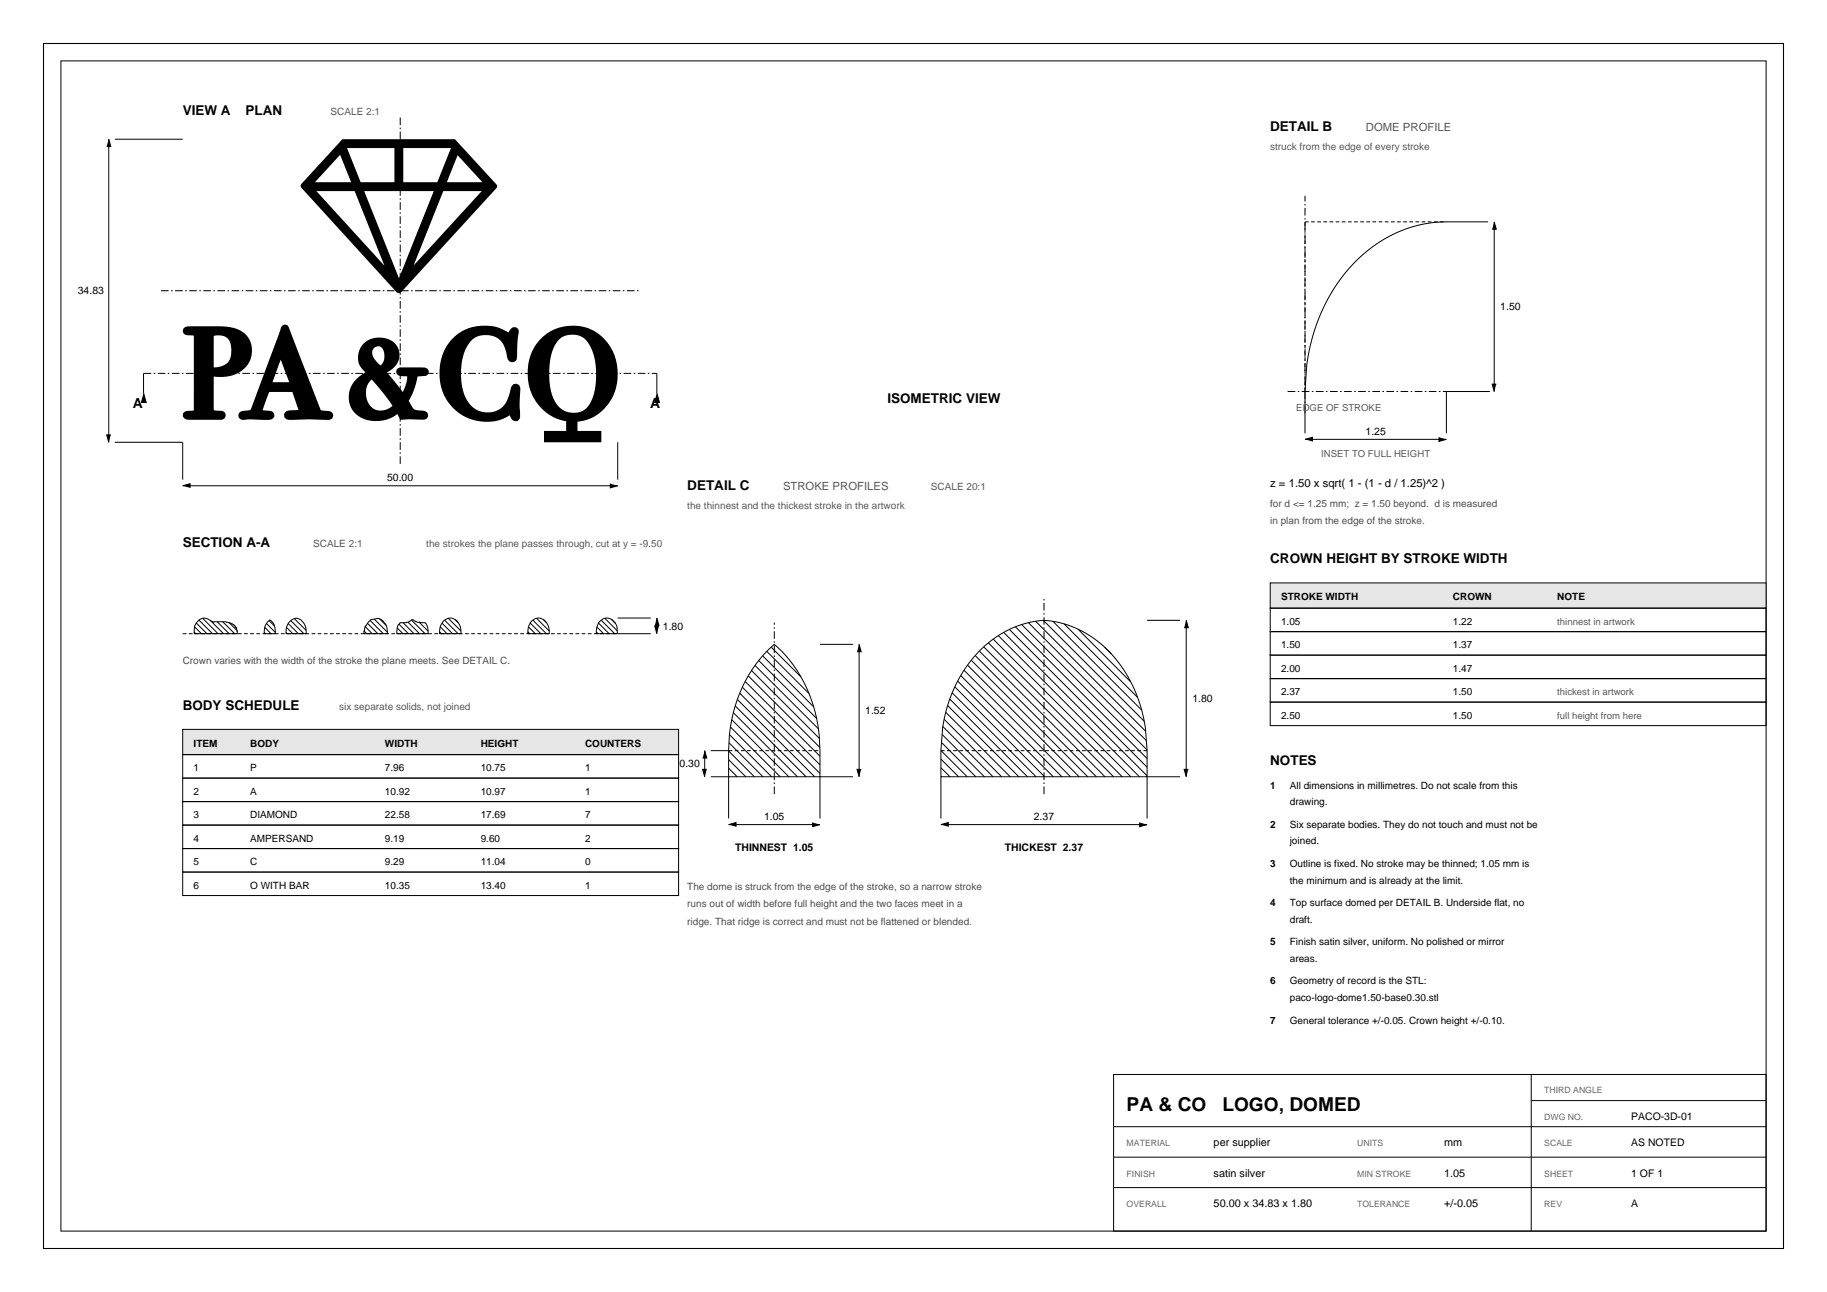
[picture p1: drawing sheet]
<svg xmlns="http://www.w3.org/2000/svg" width="420mm" height="297mm" viewBox="0 0 420 297" stroke-linecap="round" stroke-linejoin="round" font-family="sans-serif">
<defs><g id="words">
<g font-size="4.4">
<text x="259" y="255.5">PA &amp; CO</text>
<text x="281" y="255.5">LOGO, DOMED</text>
</g>
<g font-size="3.2">
<text x="30.5" y="93.8">A</text>
<text x="149.5" y="93.8">A</text>
</g>
<g font-size="3.1">
<text x="42" y="26.5">VIEW A</text>
<text x="56.5" y="26.5">PLAN</text>
<text x="292" y="30">DETAIL B</text>
<text x="204" y="92.6">ISOMETRIC VIEW</text>
<text x="158" y="112.6">DETAIL C</text>
<text x="42" y="125.7">SECTION A-A</text>
<text x="292" y="129.5">CROWN HEIGHT BY STROKE WIDTH</text>
<text x="42" y="163.2">BODY SCHEDULE</text>
<text x="292" y="175.8">NOTES</text>
</g>
<g font-size="2.6" fill="#595959">
<text x="314" y="30">DOME PROFILE</text>
<text x="180" y="112.6">STROKE PROFILES</text>
</g>
<text font-size="2.6" x="292" y="112">z = 1.50 x sqrt( 1 - (1 - d / 1.25)^2 )</text>
<g font-size="2.5">
<text x="279" y="263.5">per supplier</text>
<text x="332" y="263.5">mm</text>
<text x="279" y="270.5">satin silver</text>
<text x="332" y="270.5">1.05</text>
<text x="279" y="277.5">50.00 x 34.83 x 1.80</text>
<text x="332" y="277.5">+/-0.05</text>
</g>
<g font-size="2.4">
<text x="17.9" y="67.7">34.83</text>
<text x="344.9" y="71.3">1.50</text>
<text x="313.9" y="99.9">1.25</text>
<text x="89" y="110.6">50.00</text>
<text x="152.4" y="144.7">1.80</text>
<text x="274.1" y="161.4">1.80</text>
<text x="198.9" y="164.2">1.52</text>
<text x="156.2" y="176.4">0.30</text>
<text x="175.7" y="188.5">1.05</text>
<text x="237.7" y="188.5">2.37</text>
<text x="169" y="195.6">THINNEST 1.05</text>
<text x="231" y="195.6">THICKEST 2.37</text>
<text x="375" y="257.5">PACO-3D-01</text>
<text x="375" y="263.5">AS NOTED</text>
<text x="375" y="270.5">1 OF 1</text>
<text x="375" y="277.5">A</text>
</g>
<g font-size="2.3" fill="#595959">
<text x="76" y="26.5">SCALE 2:1</text>
<text x="292" y="34.5">struck from the edge of every stroke</text>
<text x="214" y="112.6">SCALE 20:1</text>
<text x="158" y="117.1">the thinnest and the thickest stroke in the artwork</text>
<text x="72" y="125.7">SCALE 2:1</text>
<text x="98" y="125.7">the strokes the plane passes through, cut at y = -9.50</text>
<text x="78" y="163.2">six separate solids, not joined</text>
</g>
<g font-size="2.3" fill="#4d4d4d">
<text x="292" y="116.5">for d &lt;= 1.25 mm; z = 1.50 beyond. d is measured</text>
<text x="292" y="120.5">in plan from the edge of the stroke.</text>
<text x="42" y="152.7">Crown varies with the width of the stroke the plane meets. See DETAIL C.</text>
<text x="158" y="204.6">The dome is struck from the edge of the stroke, so a narrow stroke</text>
<text x="158" y="208.6">runs out of width before full height and the two faces meet in a</text>
<text x="158" y="212.6">ridge. That ridge is correct and must not be flattened or blended.</text>
</g>
<g font-size="2.3">
<text x="294.5" y="138">STROKE WIDTH</text>
<text x="334" y="138">CROWN</text>
<text x="358" y="138">NOTE</text>
<text x="294.5" y="143.6">1.05</text>
<text x="334" y="143.6">1.22</text>
<text x="294.5" y="149">1.50</text>
<text x="334" y="149">1.37</text>
<text x="294.5" y="154.4">2.00</text>
<text x="334" y="154.4">1.47</text>
<text x="294.5" y="159.8">2.37</text>
<text x="334" y="159.8">1.50</text>
<text x="294.5" y="165.2">2.50</text>
<text x="334" y="165.2">1.50</text>
<text x="44.5" y="171.7">ITEM</text>
<text x="57.5" y="171.7">BODY</text>
<text x="88.5" y="171.7">WIDTH</text>
<text x="110.5" y="171.7">HEIGHT</text>
<text x="134.5" y="171.7">COUNTERS</text>
<text x="44.5" y="177.3">1</text>
<text x="57.5" y="177.3">P</text>
<text x="88.5" y="177.3">7.96</text>
<text x="110.5" y="177.3">10.75</text>
<text x="134.5" y="177.3">1</text>
<text x="44.5" y="182.7">2</text>
<text x="57.5" y="182.7">A</text>
<text x="88.5" y="182.7">10.92</text>
<text x="110.5" y="182.7">10.97</text>
<text x="134.5" y="182.7">1</text>
<text x="292" y="181.3">1</text>
<text x="296.5" y="181.3">All dimensions in millimetres. Do not scale from this</text>
<text x="296.5" y="185.1">drawing.</text>
<text x="44.5" y="188.1">3</text>
<text x="57.5" y="188.1">DIAMOND</text>
<text x="88.5" y="188.1">22.58</text>
<text x="110.5" y="188.1">17.69</text>
<text x="134.5" y="188.1">7</text>
<text x="292" y="190.3">2</text>
<text x="296.5" y="190.3">Six separate bodies. They do not touch and must not be</text>
<text x="44.5" y="193.5">4</text>
<text x="57.5" y="193.5">AMPERSAND</text>
<text x="88.5" y="193.5">9.19</text>
<text x="110.5" y="193.5">9.60</text>
<text x="134.5" y="193.5">2</text>
<text x="296.5" y="194.1">joined.</text>
<text x="44.5" y="198.9">5</text>
<text x="57.5" y="198.9">C</text>
<text x="88.5" y="198.9">9.29</text>
<text x="110.5" y="198.9">11.04</text>
<text x="134.5" y="198.9">0</text>
<text x="292" y="199.3">3</text>
<text x="296.5" y="199.3">Outline is fixed. No stroke may be thinned; 1.05 mm is</text>
<text x="296.5" y="203.1">the minimum and is already at the limit.</text>
<text x="44.5" y="204.3">6</text>
<text x="57.5" y="204.3">O WITH BAR</text>
<text x="88.5" y="204.3">10.35</text>
<text x="110.5" y="204.3">13.40</text>
<text x="134.5" y="204.3">1</text>
<text x="292" y="208.3">4</text>
<text x="296.5" y="208.3">Top surface domed per DETAIL B. Underside flat, no</text>
<text x="296.5" y="212.1">draft.</text>
<text x="292" y="217.3">5</text>
<text x="296.5" y="217.3">Finish satin silver, uniform. No polished or mirror</text>
<text x="296.5" y="221.1">areas.</text>
<text x="292" y="226.3">6</text>
<text x="296.5" y="226.3">Geometry of record is the STL:</text>
<text x="296.5" y="230.1">paco-logo-dome1.50-base0.30.stl</text>
<text x="292" y="235.3">7</text>
<text x="296.5" y="235.3">General tolerance +/-0.05. Crown height +/-0.10.</text>
</g>
<g font-size="2.2" fill="#595959">
<text x="298" y="94.5">EDGE OF STROKE</text>
<text x="303.7" y="105">INSET TO FULL HEIGHT</text>
<text x="358" y="143.6">thinnest in artwork</text>
<text x="358" y="159.8">thickest in artwork</text>
<text x="358" y="165.2">full height from here</text>
</g>
<g font-size="2" fill="#666">
<text x="355" y="251.3">THIRD ANGLE</text>
<text x="355" y="257.5">DWG NO.</text>
<text x="259" y="263.5">MATERIAL</text>
<text x="312" y="263.5">UNITS</text>
<text x="355" y="263.5">SCALE</text>
<text x="259" y="270.5">FINISH</text>
<text x="312" y="270.5">MIN STROKE</text>
<text x="355" y="270.5">SHEET</text>
<text x="259" y="277.5">OVERALL</text>
<text x="312" y="277.5">TOLERANCE</text>
<text x="355" y="277.5">REV</text>
</g>
</g></defs>
<path d="M10 10h400v277h-400z" fill="none" stroke="#000" stroke-width=".25"/>
<g fill="none" stroke="#000" stroke-width=".23">
<path d="M14 14h392v269h-392zM25 32v69.7M26.4 32h15.6M33 85.8v4.5M151 85.8v4.5M26.4 101.7h15.6v8.6M42 111.7h100M142 101.7v8.6M44.6 145.3l.4 .4M44.7 144.1l1.6 1.6M45.1 143.2l2.5 2.5M45.7 142.5l3.1 3.2"/>
<path d="M45.7 142.5l.3-.1a2.5 2.5 0 0 1 2.8 .5h3.1l1.6 .5 .4 .4 .3 .5h.2l.2 1.4h-10a3 3 0 0 1 .4-2.3zM46.6 142.1l3.5 3.6M48.4 142.7l3 3M49.9 142.9l2.8 2.8M51.2 142.9l2.7 2.8M52.7 143.1l1.7 1.8M60.7 145.4l.3 .3M60.9 144.2l1.4 1.5M61.2 143.3l2.1 2.1M61.7 142.8a.61 .61 0 0 1 .6-.2 .61 .61 0 0 1 .4 .5l.5 1.2 .1 1.4h-2.6a3.4 3.4 0 0 1 .8-2.7zM61.8 142.7l1.3 1.2M65.7 145.4l.3 .3"/>
<path d="M65.9 144.2l1.4 1.5M66.3 143.3l2.3 2.4M66.7 142.8l.4-.3a1.94 1.94 0 0 1 2.9 1.1l.3 .7 .1 1.4h-4.7a3.4 3.4 0 0 1 .8-2.7zM66.8 142.7l3.1 3M67.7 142.2l2.7 2.7M83.7 145.1l.6 .6M83.9 144l1.7 1.7M84.5 143.3l2.3 2.4M85.1 142.6l3 3.1M85.1 142.5l.9-.2a1.94 1.94 0 0 1 2.5 1l.5 1v1.4h-5.3l.1-.6a1.41 1.41 0 0 1 .3-1.3zM86 142.3l3 3M87.2 142.2l1.6 1.6"/>
<path d="M91.2 145.5l.2 .2M91.3 144.4l1.3 1.3M91.7 143.5l2.2 2.2M91.9 143.3l1.2-.2a1.96 1.96 0 0 0 1.6-.6l.2-.1a2.13 2.13 0 0 0 1.7 .6l.1 .1a1.23 1.23 0 0 1 1.6 1.2l.1 1.4h-7.2a2.62 2.62 0 0 1 .7-2.4zM92.6 143.1l2.6 2.6M93.8 143l2.6 2.7M94.6 142.5l3.1 3.2M96.4 143l2 2.1M101.1 145.2l.4 .5M101.2 144.1l1.6 1.6M101.6 143.2l2.4 2.5M101.9 142.8l1-.6 1-.1a2.68 2.68 0 0 1 2 2.2l.1 1.4h-4.9a3.4 3.4 0 0 1 .7-2.7z"/>
<path d="M102.2 142.6l3.1 3.1M103 142.1l3 3M104.6 142.4l.7 .7M121.3 145.2l.5 .5M121.5 144.1l1.6 1.6M121.9 143.2l2.4 2.5M122.2 142.8l.9-.6 1.1-.1a2.68 2.68 0 0 1 2 2.2l.1 1.4h-5a4.1 4.1 0 0 1 .8-2.8zM122.5 142.6l3.1 3.1M123.3 142.1l3 3M124.9 142.4l.7 .7M137.1 145.3l.4 .4M137.2 144.1l1.6 1.6"/>
<path d="M137.6 143.2l2.4 2.5M137.9 142.8l.9-.6 1.1-.1a2.53 2.53 0 0 1 1.9 1.9l.1 1.7h-4.8a4.1 4.1 0 0 1 .7-2.8zM138.2 142.6l3.1 3.1M139 142.1l2.9 2.9M140.5 142.4l1 .9M142 142.1h7.6M142 145.7h7.6M151 142.1v3.6"/>
</g>
<path d="M78.7 32l-9.4 10.3-.2 .6 22 24.2 .4 .3 .5-.1 22.1-24 .1-.7-9.6-10.6zM105.2 35.7l5.7 6.2h-8.2zM101.9 43.9h8.8l-15.6 17.1zM92.7 34h11l-3.2 7.9h-7.8zM83.7 43.9h16l-8 20.1zM79.8 34h10.9v7.9h-7.8zM72.7 43.9h8.8l6.9 17.2zM78.2 35.6l2.5 6.3h-8.3zM65 74.8l-.4 .6-6.9 18.6-.6 .4a2.73 2.73 0 0 0-2.1 .5l-.2 .5 .1 .6a2.41 2.41 0 0 0 2.4 .4l2.8 .1a3.3 3.3 0 0 0 2.7-.3l.3-.5-.1-.8-.5-.3-2.1-.3 1.5-4.2h5.3l1.4 4.1a5.8 5.8 0 0 0-2.9 .4l-.4 .6 .1 .7 .5 .5 .5 .1 4.6-.1 4.4 .1 1-.3 .2-.6a1.08 1.08 0 0 0-1.1-1.1l-1.7-.2-.1-.2-7.3-18.8-.3-.5-.6-.2zM64.5 82.7l2 5.2h-3.9zM42.2 75.5a.99 .99 0 0 0 .8 1.6h1.5l.1 .2v17.1h-.4a2.09 2.09 0 0 0-2.2 .7 1.26 1.26 0 0 0 1.7 1.4h7a1.04 1.04 0 0 0 1.2-.9 1.04 1.04 0 0 0-1-1.2l-1.7-.1-.1-7.7a7.6 7.6 0 0 0 8.3-3.6 5.4 5.4 0 0 0-4.4-7.8l-2.4-.2h-7.1l-1 .2zM49.2 77.2a2.87 2.87 0 0 1 4 2.9 3.6 3.6 0 0 1-1.6 3.8l-1.2 .4-1.3 .2zM124 78.2a11.5 11.5 0 0 0 5 18.4l1.1 .2v2.3h-5v2.6h13.1v-2.6h-5.4v-2.2a10.6 10.6 0 0 0 9.2-11.8 10.3 10.3 0 0 0-6.6-9.6 10.3 10.3 0 0 0-11.4 2.7zM128.5 78.1a4.6 4.6 0 0 1 7.5 2.2 16.6 16.6 0 0 1-.2 12.2 4.6 4.6 0 0 1-8.2-.1 16.2 16.2 0 0 1 .1-13.3zM104.5 77.4a11.4 11.4 0 0 0 4 19.1 10 10 0 0 0 8.6-1.1l.1 .2a1.48 1.48 0 0 0 1.8 1.2l.5-.6 .1-.5-.2-2.6 .2-4-.2-.6-.7-.3-.7 .1a4.2 4.2 0 0 0-1 2.6 5.3 5.3 0 0 1-4.9 3.9 5.3 5.3 0 0 1-5.2-3.6 14.8 14.8 0 0 1 .6-11.8 4.8 4.8 0 0 1 8.4 .2l.7 2.6a1.13 1.13 0 0 0 1.2 1.1 1.13 1.13 0 0 0 1.1-1.1v-3.4l.4-2.5a1.07 1.07 0 0 0-.9-1.1 1.07 1.07 0 0 0-1.2 .7l-.3 .5a10.7 10.7 0 0 0-12.4 1zM83.7 78.9a4.4 4.4 0 0 0 .3 6.7 6 6 0 0 0-2.7 9.1 7.5 7.5 0 0 0 10 .5l.7 1.3 2.1-.1 3.4 .1 .5-.2 .4-.5a1.08 1.08 0 0 0-1.1-1.4l-2.1-.3-1.2-2a17.3 17.3 0 0 0 2-5.6l1.9-.1a.97 .97 0 0 0 .3-1.7l-.6-.2h-5.3h-.5l-.6 .3-.1 .7a1.22 1.22 0 0 0 1.3 1h1.2l-.3 2-.7 1.6-3.7-4.5a4.1 4.1 0 0 0 2-6.5 5.4 5.4 0 0 0-7.2-.2zM85.2 87.4l.3-.2 1 1.2 3.7 4.9a3.5 3.5 0 0 1-3.9 .9 3.5 3.5 0 0 1-2.1-3.4 3.9 3.9 0 0 1 1-3.4zM86 79.9a1.37 1.37 0 0 1 1.6-.2 1.37 1.37 0 0 1 .7 1.4 2.85 2.85 0 0 1-.8 2.9 4 4 0 0 1-1.9-3l.1-.7z" fill-rule="evenodd" fill="#000"/>
<path d="M92 27v79.7M37 66.8h110M33 85.8h118" fill="none" stroke="#000" stroke-width=".23" stroke-dasharray="1.8 .6 .4 .6" stroke-linecap="butt"/>
<path d="M25 32l.5 1.7h-1zM33 90.3l.6 2.2h-1.2zM151 90.3l.6 2.2h-1.2zM24.5 100h1l-.5 1.7zM42 111.7l1.7-.5v.9zM140.3 111.2l1.7 .5-1.7 .4zM151 142.1l.5 1.7h-1zM150.5 144h1l-.5 1.7z" fill="#000" stroke="#000" stroke-width=".23"/>
<path d="M42 145.7h100" fill="none" stroke="#000" stroke-width=".23" stroke-dasharray=".8 .6" stroke-linecap="butt"/>
<path d="M42 167.7h114v5.8h-114z" fill="#e6e6e6" stroke="#000" stroke-width=".23"/>
<g fill="none" stroke="#000" stroke-width=".23">
<path d="M342.1 51h-9.6a30.3 30.3 0 0 0-24.4 13.2 42.3 42.3 0 0 0-7.7 19.7l-.4 6.1v9.6M343.5 51v39M342.1 90h-9.6v9.6M300 101h32.5M170.1 159.4l18.4 18.4M170.7 158l17.8 17.8M171.3 156.6l17.2 17.2M172 155.4l16.5 16.4M172.8 154.1l15.6 15.6M173.6 153l14.5 14.5M174.4 151.8l13.3 13.3M175.3 150.8l11.7 11.7"/>
<path d="M176.3 149.7l9.7 9.7M176.4 149.6l1.6-1.5 3.1 3.2 2.8 4a33.3 33.3 0 0 1 4.2 12.3l.4 5v6h-21a50.3 50.3 0 0 1 .7-13.1 31 31 0 0 1 8.2-15.9zM177.3 148.8l6.8 6.8M188.5 148.1h7.6M197.5 148.1v30.5M218.9 159.3l19.3 19.3M219.5 157.9l20.7 20.7M220.1 156.6l22 22M220.9 155.3l23.2 23.3M221.6 154.1l24.5 24.5M222.4 152.9l25.7 25.7M223.3 151.8l26.8 26.8"/>
<path d="M224.2 150.7l27.8 27.9M225.1 149.7l28.9 28.9M225.4 149.4a22 22 0 0 1 15.4-6.7 24.3 24.3 0 0 1 18.6 13 33.4 33.4 0 0 1 3.9 11.5l.4 5.4v6h-47.4v-6a34.9 34.9 0 0 1 2.4-12.8 29.8 29.8 0 0 1 6.7-10.4zM226.1 148.7l29.9 29.9M227.2 147.8l30.8 30.8M228.3 146.9l31.7 31.7M229.5 146.1l32.4 32.5M230.7 145.4l33 32.9M232 144.7l31.7 31.7M233.4 144.1l30.3 30.3M234.9 143.6l28.8 28.8M236.4 143.1l27.1 27.1"/>
<path d="M238.1 142.8l25.3 25.3M239.9 142.6l23.1 23.2M242 142.8l20.5 20.4M244.6 143.4l16.9 16.9M247.8 144.6l12.2 12.2M253.9 148.8l1.6 1.5M263.7 142.6h7.6M272.7 142.6v36M42 173.5h114v5.4h-114zM42 178.9h114v5.4h-114zM162 172.6v6M163.4 178.6h4.1"/>
<path d="M163.4 172.6h4.1M167.5 172.6l5.9 6M167.5 174.6l3.9 4M167.5 176.6l2 2M167.5 178.6v9.6M167.6 170.7l7.8 7.9M167.7 168.9l9.7 9.7M167.9 167.1l11.5 11.5M168.2 165.4l13.1 13.2M168.6 163.8l14.7 14.8M169 162.3l16.3 16.3M169.5 160.8l17.8 17.8"/>
<path d="M196.1 178.6h-7.6v9.6M216.3 174.5l4.1 4.1M216.3 176.5l2.1 2.1M216.3 178.5l.1 .1M216.3 178.6v9.6M216.3 172.5l6 6.1M216.4 170.7l7.9 7.9M216.6 168.8l9.7 9.8M216.7 167l11.6 11.6M217 165.3l13.3 13.3M217.4 163.7l14.8 14.9M217.8 162.2l16.4 16.4"/>
<path d="M218.3 160.7l17.9 17.9M271.3 178.6h-7.6v9.6M42 184.3h114v5.4h-114zM42 189.7h114v5.4h-114zM42 195.1h114v5.4h-114zM167.5 189.6h21M216.3 189.6h47.4M42 200.5h114v5.4h-114z"/>
</g>
<path d="M300 51h32.5M300 90v-39M167.5 172.6h21M216.3 172.6h47.4" fill="none" stroke="#000" stroke-width=".23" stroke-dasharray=".8 .6" stroke-linecap="butt"/>
<path d="M296 90h46.5M300 95v-50M178 182.6v-39.5M240 182.6v-45" fill="none" stroke="#000" stroke-width=".23" stroke-dasharray="1.8 .6 .4 .6" stroke-linecap="butt"/>
<g fill="#000" stroke="#000" stroke-width=".23">
<path d="M343.5 51l.5 1.7h-1zM343 88.3h1l-.5 1.7zM300 101l1.7-.5v1zM330.8 100.5l1.7 .5-1.7 .5zM197.5 148.1l.5 1.7h-1zM272.7 142.6l.5 1.7h-1zM162 172.6l.5 1.7h-1zM161.5 176.9h1l-.5 1.7zM197 176.9h1l-.5 1.7zM272.2 176.9h1l-.5 1.7zM167.5 189.6l1.7-.5v.9zM186.8 189.1l1.7 .5-1.7 .4z"/>
<path d="M216.3 189.6l1.7-.5v.9zM262 189.1l1.7 .5-1.7 .4z"/>
</g>
<path d="M292 134h114v5.8h-114z" fill="#e6e6e6" stroke="#000" stroke-width=".23"/>
<path d="M292 139.8h114v5.4h-114zM292 145.2h114v5.4h-114zM292 150.6h114v5.4h-114zM292 156h114v5.4h-114zM292 161.4h114v5.4h-114zM256 247h150v36h-150zM256 259h150M352 247v36M352 253h54M256 266h150M256 273h150" fill="none" stroke="#000" stroke-width=".23"/>
<use href="#words"/>
</svg>
